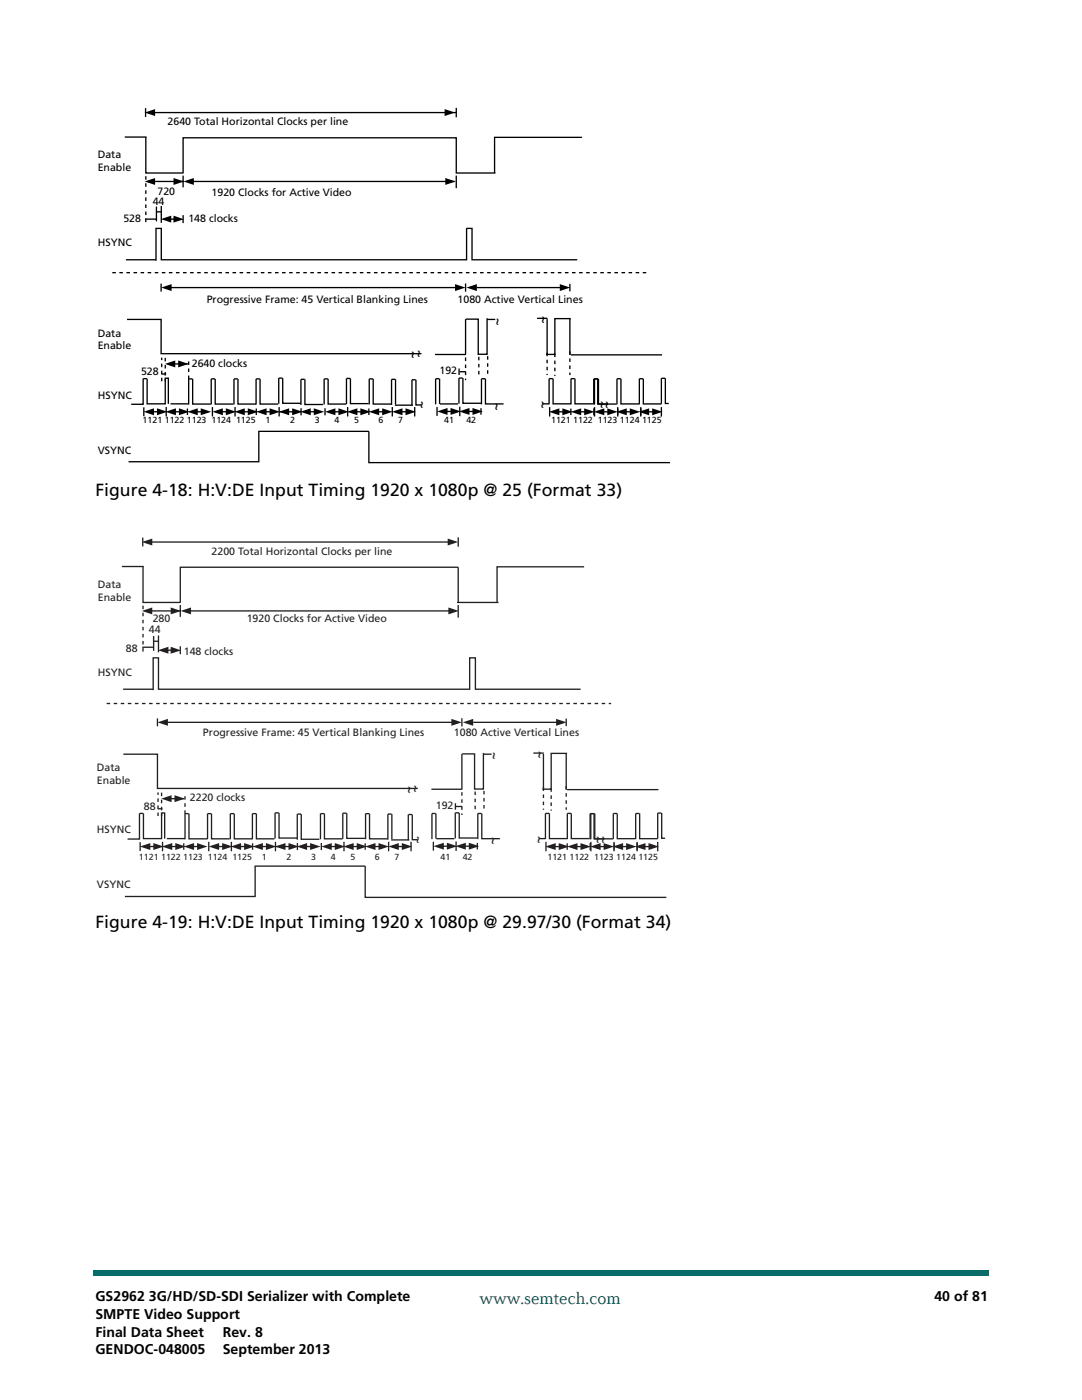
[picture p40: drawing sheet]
<svg xmlns="http://www.w3.org/2000/svg" width="216mm" height="279mm" viewBox="0 0 216 279" stroke-linecap="round" stroke-linejoin="round" font-family="sans-serif">
<defs><g id="words">
<g font-size="3.5">
<text x="19" y="99.1">Figure 4-18: H:V:DE Input Timing 1920 x 1080p @ 25 (Format 33)</text>
<text x="19" y="185.2">Figure 4-19: H:V:DE Input Timing 1920 x 1080p @ 29.97/30 (Format 34)</text>
</g>
<text font-size="3.5" fill="#086d68" x="95.7" y="260.2">www.semtech.com</text>
<g font-size="2.8">
<text x="100" y="65" transform="rotate(-90 100 65)">~</text>
<text x="109.1" y="64.6" transform="rotate(-90 109.1 64.6)">~</text>
<text x="83.1" y="71.6" transform="rotate(-90 83.1 71.6)">~</text>
<text x="84.3" y="71.5" transform="rotate(-90 84.3 71.5)">~</text>
<text x="84.9" y="81.7" transform="rotate(-90 84.9 81.7)">~</text>
<text x="99.8" y="81.9" transform="rotate(-90 99.8 81.9)">~</text>
<text x="109" y="81.6" transform="rotate(-90 109 81.6)">~</text>
<text x="120.8" y="81.6" transform="rotate(-90 120.8 81.6)">~</text>
<text x="121.8" y="81.6" transform="rotate(-90 121.8 81.6)">~</text>
<text x="19" y="259.7">GS2962 3G/HD/SD-SDI Serializer with Complete</text>
<text x="19" y="263.2">SMPTE Video Support</text>
<text x="186.5" y="259.7">40 of 81</text>
<text x="19" y="266.7">Final Data Sheet</text>
<text x="44.4" y="266.7">Rev. 8</text>
<text x="19" y="270.3">GENDOC-048005</text>
<text x="44.5" y="270.3">September 2013</text>
</g>
<g font-size="2.8" fill="#231f20">
<text x="99.3" y="151.7" transform="rotate(-90 99.3 151.7)">~</text>
<text x="108.4" y="151.4" transform="rotate(-90 108.4 151.4)">~</text>
<text x="82.4" y="158.4" transform="rotate(-90 82.4 158.4)">~</text>
<text x="83.6" y="158.2" transform="rotate(-90 83.6 158.2)">~</text>
<text x="84.1" y="168.5" transform="rotate(-90 84.1 168.5)">~</text>
<text x="99.1" y="168.7" transform="rotate(-90 99.1 168.7)">~</text>
<text x="108.3" y="168.3" transform="rotate(-90 108.3 168.3)">~</text>
<text x="120.1" y="168.4" transform="rotate(-90 120.1 168.4)">~</text>
<text x="121.1" y="168.3" transform="rotate(-90 121.1 168.3)">~</text>
</g>
<g font-size="2.1">
<text x="33.4" y="25">2640 Total Horizontal Clocks per line</text>
<text x="19.5" y="31.6">Data</text>
<text x="19.5" y="34.2">Enable</text>
<text x="30.5" y="40.9">44</text>
<text x="31.4" y="38.9">720</text>
<text x="42.2" y="39.1">1920 Clocks for Active Video</text>
<text x="24.6" y="44.4">528</text>
<text x="37.6" y="44.4">148 clocks</text>
<text x="19.5" y="49.1">HSYNC</text>
<text x="41.2" y="60.4">Progressive Frame: 45 Vertical Blanking Lines</text>
<text x="91.3" y="60.5">1080 Active Vertical Lines</text>
<text x="19.5" y="67.2">Data</text>
<text x="19.5" y="69.7">Enable</text>
<text x="28.2" y="74.9">528</text>
<text x="38.3" y="73.3">2640 clocks</text>
<text x="87.7" y="74.7">192</text>
<text x="19.5" y="79.5">HSYNC</text>
<text x="19.5" y="90.5">VSYNC</text>
</g>
<g font-size="2.1" fill="#231f20">
<text x="42.2" y="110.7">2200 Total Horizontal Clocks per line</text>
<text x="19.5" y="117.3">Data</text>
<text x="19.5" y="119.9">Enable</text>
<text x="30.5" y="124.2">280</text>
<text x="49.2" y="124.2">1920 Clocks for Active Video</text>
<text x="25.1" y="130.1">88</text>
<text x="29.7" y="126.4">44</text>
<text x="36.7" y="130.7">148 clocks</text>
<text x="19.5" y="134.8">HSYNC</text>
<text x="40.5" y="146.8">Progressive Frame: 45 Vertical Blanking Lines</text>
<text x="90.6" y="146.8">1080 Active Vertical Lines</text>
<text x="19.3" y="153.9">Data</text>
<text x="19.3" y="156.5">Enable</text>
<text x="28.7" y="161.6">88</text>
<text x="37.9" y="159.9">2220 clocks</text>
<text x="87" y="161.5">192</text>
<text x="19.3" y="166.3">HSYNC</text>
<text x="19.3" y="177.3">VSYNC</text>
</g>
<g font-size="1.8">
<text x="28.5" y="84.5">1121 1122 1123 1124 1125</text>
<text x="53" y="84.5">1</text>
<text x="57.9" y="84.5">2</text>
<text x="62.8" y="84.5">3</text>
<text x="66.7" y="84.5">4</text>
<text x="70.6" y="84.5">5</text>
<text x="75.5" y="84.5">6</text>
<text x="79.5" y="84.5">7</text>
<text x="88.7" y="84.5">41</text>
<text x="93.1" y="84.5">42</text>
<text x="110" y="84.5">1121 1122 1123 1124 1125</text>
</g>
<g font-size="1.8" fill="#231f20">
<text x="27.7" y="171.7">1121 1122 1123 1124 1125</text>
<text x="52.3" y="171.7">1</text>
<text x="57.2" y="171.7">2</text>
<text x="62.1" y="171.7">3</text>
<text x="66" y="171.7">4</text>
<text x="69.9" y="171.7">5</text>
<text x="74.8" y="171.7">6</text>
<text x="78.7" y="171.7">7</text>
<text x="87.9" y="171.7">41</text>
<text x="92.3" y="171.7">42</text>
<text x="109.2" y="171.7">1121 1122 1123 1124 1125</text>
</g>
</g></defs>
<g fill="#086d68">
<path d="M18.5 253.5h.5v1h-.5z"/>
<path d="M19 253.5h178.4v1h-178.4z"/>
</g>
<g fill="#fff">
<path d="M6.3 0h203.2v9.5h-203.2z"/>
<path d="M6.8 .5h201.9v8.1h-201.9z"/>
<path d="M19.5 21.5h114.2v71h-114.2z"/>
</g>
<g fill="none" stroke="#000" stroke-width=".26">
<path d="M24.9 27.4h4.3M29 21.6v1.7M29.1 27.4v7.1h7.4M29.5 36.2h7.2M30 22.5h61M36.5 35v2.4M37.5 36.2h53.2M91 21.5v1.9M91 35v2.6M98.9 34.5h-7.9v-7h-54.5v7.1M116.1 27.4h-17.4v7.1M25.1 51.8h6"/>
<path d="M28.9 43.7h2.3M31.2 41.2v3M31.2 42.3h1M32.2 56.6v1.6M32.2 41.1v3.4M33.2 43.7h2.5M33.4 57.4h57.9M36.5 42.9v1.6M92.9 56.6v1.6M93 45.6h1.2v6.2h21M93.1 45.6v6.2h-60.9v-6.2h-1.1v6.4M95.2 57.4h17.4"/>
<path d="M113.7 56.6v1.5M25.3 63.7h6.9v6.9h51.9M29.3 75.6h-.7v5.1h-2.4M29.4 75.6v5h3.6v-5.1h.6v5.1M32.2 74.6h.9M34 72.6h3.5M38.4 75.6h-.8v5.1M38.4 75.6v5h3.7M42.9 75.6h-.7l-.1 5.1M42.9 75.6v5h3.7M47.4 75.6h-.7v5.1M47.5 75.6v5h3.6"/>
<path d="M51.1 75.6v5.1M51.1 75.6h.7M51.9 75.6v5h3.6M56.4 75.5h-.8v5.1M56.4 75.5v5h3.6M60.8 75.7h-.8v5.1M60.8 75.7v5h3.7M69.9 75.5h-.8v5.1M69.9 75.5v5.1h3.6M74.4 75.6h-.7v5.1M74.5 75.6v5h3.6M78.1 75.7v5.1"/>
<path d="M78.1 75.7h.8M78.9 75.7v5M82.9 75.8h-.7v5.1M83 75.8v5h1.1M86.8 70.7h6.2M86.9 75.6v5.1M86.9 75.6h.8M87.7 75.6v5M91.6 73.5v1.3M91.7 74.2h1.3M92.3 75.5h-.7v5.1M92.4 75.5v5h3.6"/>
<path d="M92.9 63.7v7M96.8 75.6h-.7v5.1M96.9 75.6v5h3.6M97.2 63.5v7.2h-1.8v-7h-2.4M97.2 63.7h1.6M107.2 63.5h2M109.2 63.7v7M109.6 75.6v5.1M109.6 75.6h.7M110.4 75.6v5h3.6M113.7 63.6v7.2M113.9 70.8h18.2"/>
<path d="M113.9 63.6h-3.2v7.1h-1.7M114.7 75.6h-.7l-.1 5.1M114.7 75.6v5h3.6M118.6 75.6v5.1M119.3 75.6v5h2M119.4 75.6h-.9v5.1M119.4 75.6v5h3.6M123.9 75.6h-.8v5.1M123.9 75.6v5h3.6M127.6 75.6v5.1M127.6 75.6h.7M132.7 75.5h-.7v5.1h-3.6v-5"/>
<path d="M132.8 75.5v5h.6M28.7 81.3v1.8M29.4 82.2h3.3M33.2 81.2v1.9M34 80.6h3.6M34.3 82.2h2.3M37.4 81.5v1.3M38.3 82.2h3M42.4 81.2v1.9M43.1 82.2h3.3M46.9 81.2v1.9M48.1 82.2h2.2"/>
<path d="M51.1 81.5v1.3M51.5 86.1h22.1v6.2h60.1M51.6 86.1v6h-25.9M52.1 82.2h2.9M55.7 81.2v1.9M55.7 82.2h3.4M60.1 81.5v1.4M60.7 82.2h2.8M64.9 81.5v1.4M65.6 82.2h3.3M69.1 80.6h-3.6v-5h-.8v5.1M69.4 81.2v1.9"/>
<path d="M70.5 82.2h2.3M73.6 81.5v1.3M74.5 82.2h3M78.3 81.2v1.9M78.8 80.9h3.6M79 82.2h3.3M82.8 81.2v1.9M87.2 81.2v1.8M87.8 80.6h3.6M88 82.1h3.3M91.7 81.2v1.9M92.9 82.1h2.3"/>
<path d="M96 81.5v1.3M108.3 80.6h1.3M109.7 81.2v1.9M110.9 82.2h2.2M113.9 81.5v1.3M114.8 82.2h3M118.5 81.5v1.4M118.6 81.2v1.9M119.5 82.2h2.9M123.3 81.2v1.9M123.9 82.2h3M127.9 81.2v1.9"/>
<path d="M128.4 82.2h3M132 81.2v1.9"/>
</g>
<g fill="#000">
<path d="M28.9 36.2l2-.7v1.4zM28.9 22.5l2-.7v1.4zM34.6 35.5l2.1 .7-2.1 .7zM36.6 36.2l2.1-.7v1.4zM88.7 21.8l2.1 .7-2.1 .7zM88.9 35.5l2 .7-2 .7zM32.1 43.7l2.1-.7v1.4zM32.2 57.4l2-.7v1.4zM34.6 43l2.1 .8-2.1 .6zM90.8 56.7l2.1 .7-2.1 .7zM93.1 57.4l2.1-.7v1.4zM111.7 56.7l2.1 .7-2.1 .7z"/>
<path d="M32.9 72.6l2.1-.7v1.4zM35.6 71.9l2 .7-2 .7zM28.6 82.2l2.1-.7v1.4zM31.3 81.5l2.1 .7-2.1 .7zM33 82.2l2.1-.7v1.4zM35.7 81.5l2.1 .7-2.1 .7zM37.4 82.2l2.1-.7v1.4zM40.1 81.5l2 .7-2 .7zM42.4 82.2l2.1-.7v1.4zM45.1 81.5l2 .7-2 .7zM46.8 82.2l2-.7v1.4zM49.4 81.5l2.1 .7-2.1 .7z"/>
<path d="M51.1 82.2l2.1-.7v1.4zM53.8 81.5l2.1 .7-2.1 .7zM55.6 82.2l2.1-.7v1.4zM58.3 81.5l2.1 .7-2.1 .7zM59.9 82.2l2.1-.7v1.4zM62.6 81.5l2.1 .7-2.1 .7zM64.9 82.2l2-.7v1.4zM67.5 81.5l2.1 .7-2.1 .7zM69.2 82.2l2.1-.7v1.4zM71.9 81.5l2.1 .7-2.1 .7zM73.6 82.2l2.1-.7v1.4zM76.3 81.5l2 .7-2 .7z"/>
<path d="M78.2 82.2l2.1-.7v1.4zM80.9 81.5l2.1 .7-2.1 .7zM87.2 82.1l2.1-.7v1.4zM89.9 81.4l2.1 .7-2.1 .7zM91.6 82.1l2.1-.7v1.4zM94.3 81.4l2.1 .7-2.1 .7zM109.5 82.2l2.1-.7v1.4zM112.2 81.5l2.1 .7-2.1 .7zM113.9 82.2l2.1-.7v1.4zM116.6 81.5l2 .7-2 .7zM118.5 82.2l2.1-.7v1.4zM121.2 81.5l2.1 .7-2.1 .7z"/>
<path d="M123 82.2l2.1-.7v1.4zM125.7 81.5l2 .7-2 .7zM127.5 82.2l2-.7v1.4zM130.1 81.5l2.1 .7-2.1 .7z"/>
</g>
<path d="M29.1 35.2v9.6M22.4 54.4h107M32.3 76.1v-4.7M33 71.4v4.7M37.6 72.1v3.6M92.9 71.3v4.6M95.5 71.2v3.9M97.3 71.1v4M109.2 70.4v4.4M110.7 70.6v4.4M113.7 70.1v4.7" fill="none" stroke="#000" stroke-width=".26" stroke-dasharray=".7 .7" stroke-linecap="butt"/>
<path d="M19.3 107.2h113.7v72h-113.7z" fill="#fff"/>
<path d="M24.3 113.1h4.4M28.5 107.3v1.8M28.5 113.1v7.1h7.5M29.4 108.2h61M91.4 107.2v1.9M116.6 113.1h-17.4v7.1M91.2 120.2h8.3M91.4 120.2v-7h-55.4v7.1" fill="none" stroke="#231f20" stroke-width=".26"/>
<g fill="#231f20">
<path d="M28.3 108.2l2.1-.7v1.4z"/>
<path d="M89.3 107.5l2.1 .7-2.1 .7z"/>
</g>
<path d="M28.5 120.9v9.6" fill="none" stroke="#231f20" stroke-width=".26" stroke-dasharray=".7 .7" stroke-linecap="butt"/>
<path d="M24.6 137.6h6M28.9 121.9h7.2M30.7 126.9v3M31.6 126.8v3.4M36 120.7v2.4M36 129v1.6M36.9 121.9h53.2M91.4 120.7v2.6M115.9 137.6h-21v-6.3h-1.2v6.3h-62.1v-6.3h-1v6.4" fill="none" stroke="#231f20" stroke-width=".26"/>
<g fill="#231f20">
<path d="M36 121.9l2.1-.7v1.4z"/>
<path d="M28.3 121.9l2.1-.7v1.4z"/>
<path d="M31.5 129.8l2.1-.7v1.4z"/>
</g>
<path d="M28.4 129.2h2.2M32.6 129.8h2.6" fill="none" stroke="#231f20" stroke-width=".26"/>
<g fill="#231f20">
<path d="M89.5 121.2l2 .7-2 .7z"/>
<path d="M34.1 129.1l2 .7-2.1 .7z"/>
</g>
<path d="M30.7 128h.9" fill="none" stroke="#231f20" stroke-width=".26"/>
<path d="M34.1 121.2l2 .7-2 .7z" fill="#231f20"/>
<path d="M21.3 140.4h100.6M32.2 158.2v4.7M36.9 158.9v3.5M92.2 158.1v4.5M94.8 158v3.9M96.6 157.8v4M108.4 157.1v4.5M110 157.3v4.5M113 156.9v4.7M31.5 162.9v-4.8" fill="none" stroke="#231f20" stroke-width=".26" stroke-dasharray=".7 .7" stroke-linecap="butt"/>
<g fill="none" stroke="#231f20" stroke-width=".26">
<path d="M24.6 150.5h6.8v6.9h52M31.4 143.4v1.6M32.7 144.2h57.8M33.3 159.4h3.4M86.1 157.5h6.1M92.2 143.3v1.7M92.2 150.5v7M94.4 144.2h17.5M96.5 150.3v7.2h-1.8v-7h-2.5M96.5 150.5h1.6M106.4 150.3h2.1M108.4 150.4v7.1"/>
<path d="M113 143.4v1.5M113 150.4v7.2M113.2 157.6h18.2M113.2 150.4h-3.2v7.1h-1.8M28.6 162.3h-.8v5.1h-2.4M28.6 162.3v5.1h3.6v-5.2h.7v5.2M33.3 167.4h3.6M37.7 162.4h-.8v5.1M37.7 162.4v5h3.6M41.4 162.4v5.1M41.4 162.4h.8M42.2 162.4v5h3.6"/>
<path d="M46 162.4v5.1M46 162.4h.7M46.7 162.4v5h3.7M51.1 162.4h-.7v5.1M51.2 162.4v5h3.6M54.9 162.2v5.1M54.9 162.2h.7M55.7 162.2v5.1h3.6M60.1 162.5h-.8v5.1M60.1 162.5v5h3.6M64.7 162.4h-.7l-.1 5.1M64.7 162.4v5h3.7"/>
<path d="M68.4 162.3v5.1M68.4 162.3h.7M69.2 162.3v5h3.6M72.9 162.4v5.1M73 162.4h.7M73.7 162.4v5h3.7M78.1 162.5h-.7v5.1M78.2 162.5v5M91 161h1.2"/>
</g>
<g fill="#231f20">
<path d="M34.8 158.7l2.1 .7-2.1 .7z"/>
<path d="M90.1 143.5l2 .7-2 .6z"/>
<path d="M111 143.5l2 .7-2 .6z"/>
</g>
<path d="M28 168.1v1.7M28.7 168.9h3.3M32.4 168v1.9M33.6 168.9h2.2M36.7 168.3v1.3M37.6 168.9h2.9" fill="none" stroke="#231f20" stroke-width=".26"/>
<g fill="#231f20">
<path d="M27.9 168.9l2.1-.6v1.3z"/>
<path d="M30.6 168.3l2.1 .6-2.1 .7z"/>
<path d="M36.6 168.9l2.1-.6v1.3z"/>
<path d="M39.3 168.3l2.1 .6-2.1 .7z"/>
<path d="M32.3 168.9l2.1-.6v1.3z"/>
<path d="M35 168.3l2 .6-2 .7z"/>
</g>
<path d="M42.4 168.9h3.3M46.2 168v1.9M47.3 168.9h2.3M50.4 168.3v1.3M51.3 168.9h3M55 168.9h3.4M59.3 168.2v1.4M59.9 168.9h2.9" fill="none" stroke="#231f20" stroke-width=".26"/>
<g fill="#231f20">
<path d="M41.7 168.9l2-.6v1.3z"/>
<path d="M44.3 168.3l2.1 .6-2.1 .7z"/>
<path d="M50.4 168.9l2.1-.6v1.3z"/>
<path d="M53.1 168.3l2 .6-2 .7z"/>
<path d="M54.9 168.9l2.1-.6v1.3z"/>
<path d="M57.6 168.3l2 .6-2 .7z"/>
<path d="M46 168.9l2.1-.6v1.3z"/>
<path d="M48.7 168.3l2.1 .6-2.1 .7z"/>
<path d="M59.2 168.9l2.1-.6v1.3z"/>
<path d="M61.9 168.3l2.1 .6-2.1 .7z"/>
</g>
<path d="M64.1 168.2v1.4M64.9 168.9h3.3M68.6 168v1.9M69.8 168.9h2.2M72.9 168.3v1.3M73.8 168.9h3" fill="none" stroke="#231f20" stroke-width=".26"/>
<g fill="#231f20">
<path d="M64.1 168.9l2.1-.6v1.3z"/>
<path d="M66.8 168.3l2.1 .6-2.1 .7z"/>
<path d="M72.9 168.9l2-.6v1.3z"/>
<path d="M75.5 168.3l2.1 .6-2.1 .7z"/>
<path d="M68.5 168.9l2.1-.6v1.3z"/>
<path d="M71.2 168.3l2.1 .6-2.1 .7z"/>
</g>
<path d="M108.9 168v1.9M110.1 169h2.3M113.2 168.3v1.3M114.1 169h3M117.8 168.2v1.5" fill="none" stroke="#231f20" stroke-width=".26"/>
<g fill="#231f20">
<path d="M113.2 169l2-.7v1.3z"/>
<path d="M115.8 168.3l2.1 .7-2.1 .6z"/>
<path d="M108.8 169l2.1-.7v1.3z"/>
<path d="M111.5 168.3l2.1 .7-2.1 .6z"/>
<path d="M31.4 144.2l2.1-.7v1.3z"/>
<path d="M32.2 159.4l2-.7v1.4z"/>
</g>
<path d="M50.9 172.9v6h-26M72.9 172.9v6.2h60.1M107.6 167.4h1.2M109.6 162.3h-.8v5.1M109.6 162.3v5.1h3.6M113.2 162.3v5.1M113.2 162.3h.7M114 162.3v5.1h3.6M117.7 162.4v5.1M117.8 162.4h.7M118.5 162.4v5h2.1" fill="none" stroke="#231f20" stroke-width=".26"/>
<path d="M92.3 144.2l2.1-.7v1.3z" fill="#231f20"/>
<path d="M31.5 161.4h.9M50.8 172.9h22.1M78.1 167.6h3.6M78.3 168.9h3.2M81.5 162.6v5.1M81.5 162.6h.7M82 168v1.9M82.3 162.6v5h1" fill="none" stroke="#231f20" stroke-width=".26"/>
<g fill="#231f20">
<path d="M77.5 168.9l2.1-.6v1.3z"/>
<path d="M80.2 168.3l2.1 .6-2.1 .7z"/>
</g>
<g fill="none" stroke="#231f20" stroke-width=".26">
<path d="M86.5 168v1.8M86.9 162.3h-.7v5.2M87 162.3v5.1M87.1 167.4h3.6M87.2 168.9h3.3M91 167.9v1.9M91.6 162.2h-.8v5.1M91.6 162.2v5h3.7M92.2 168.9h2.2M95.2 168.2v1.3M95.3 162.3v5.2M95.4 162.3h.7"/>
<path d="M96.1 162.3v5.1h3.7"/>
</g>
<g fill="#231f20">
<path d="M86.5 168.9l2.1-.7v1.4z"/>
<path d="M89.2 168.2l2 .7-2 .7z"/>
<path d="M90.9 168.9l2-.7v1.4z"/>
<path d="M93.5 168.2l2.1 .7-2.1 .7z"/>
</g>
<path d="M41.7 168v1.9M90.9 160.3v1.3M117.9 162.4v5.1M117.9 162.4h.7M118.7 162.4v5h3.6M118.7 169h3M122.5 168.3v1.3M127.1 168.2v1.5" fill="none" stroke="#231f20" stroke-width=".26"/>
<g fill="#231f20">
<path d="M117.8 169l2-.7v1.3z"/>
<path d="M120.4 168.3l2.1 .7-2.1 .6z"/>
</g>
<path d="M122.4 162.3v5.2M122.4 162.3h.7M123.2 162.3v5.1h3.6M123.2 169h3" fill="none" stroke="#231f20" stroke-width=".26"/>
<g fill="#231f20">
<path d="M122.3 169l2-.7v1.3z"/>
<path d="M124.9 168.3l2.1 .7-2.1 .6z"/>
</g>
<path d="M127.6 162.3h-.8v5.2M127.6 162.3v5.1h3.7M127.7 169h2.9" fill="none" stroke="#231f20" stroke-width=".26"/>
<g fill="#231f20">
<path d="M126.7 169l2.1-.7v1.3z"/>
<path d="M129.4 168.3l2.1 .7-2.1 .6z"/>
</g>
<path d="M55 168v1.9M77.5 168v1.9M117.9 168v1.9M122.5 168v1.9M127.1 168v1.9M131.2 168v1.9M132 162.3h-.8v5.1M132 162.3v5h.7" fill="none" stroke="#231f20" stroke-width=".26"/>
<use href="#words"/>
</svg>
